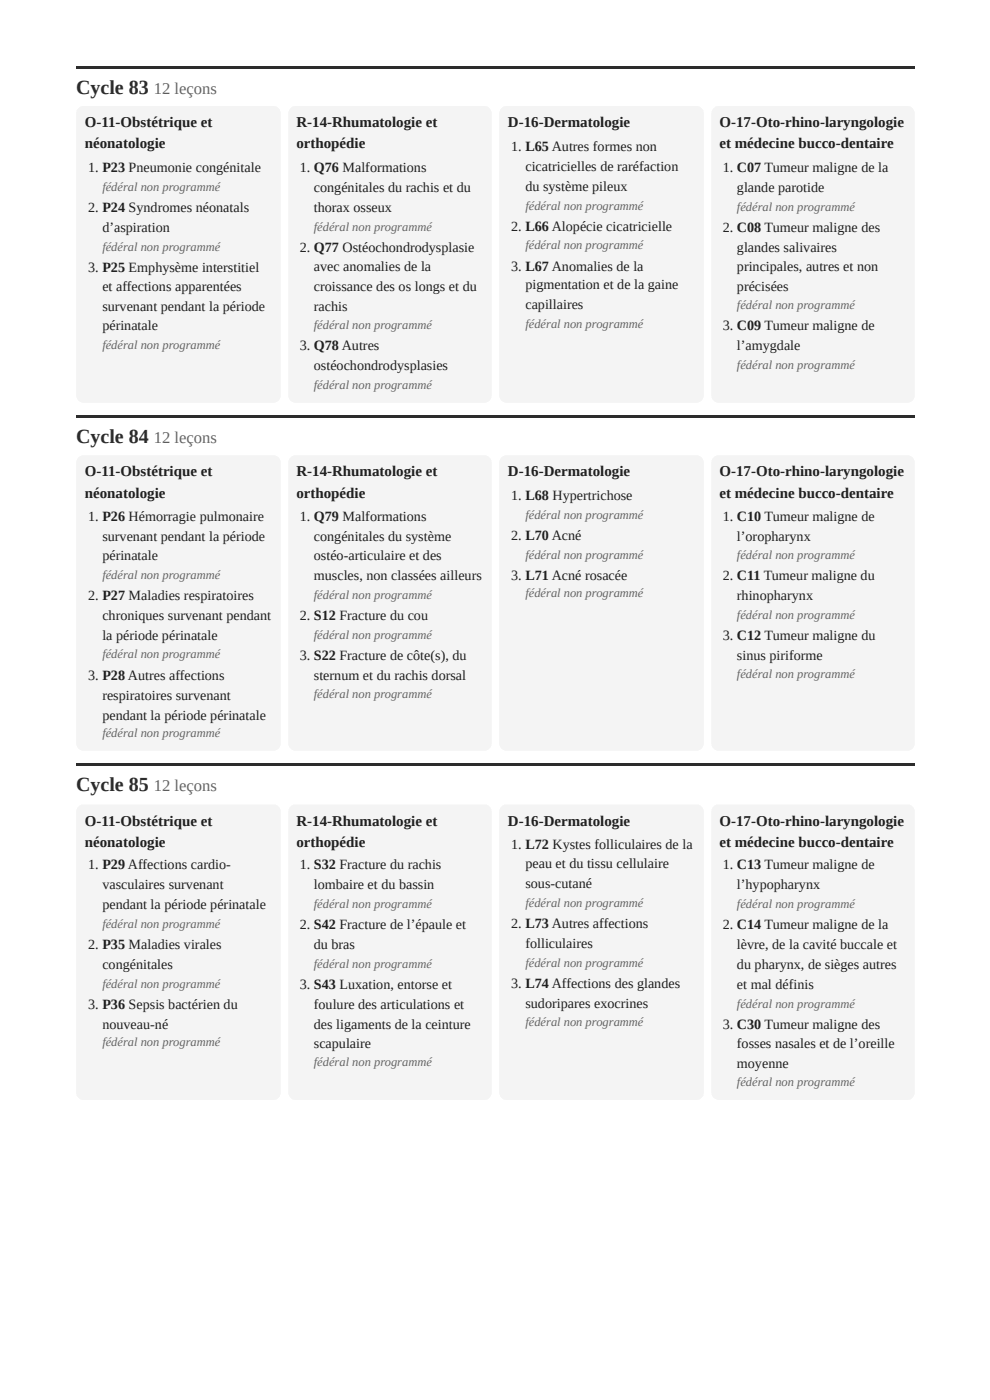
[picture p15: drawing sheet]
<svg xmlns="http://www.w3.org/2000/svg" width="210mm" height="297mm" viewBox="0 0 210 297" stroke-linecap="round" stroke-linejoin="round" font-family="sans-serif">
<defs><g id="words">
<g font-size="4.2" fill="#1f3428">
<text x="16.1" y="19.8">Cycle 83</text>
<text x="16.1" y="93.9">Cycle 84</text>
<text x="16.1" y="167.7">Cycle 85</text>
</g>
<g font-size="3.5" fill="#5b6a60">
<text x="32.6" y="19.8">12 leçons</text>
<text x="32.6" y="93.9">12 leçons</text>
<text x="32.6" y="167.7">12 leçons</text>
</g>
<g font-size="3.2" fill="#17231c">
<text x="18" y="27">O-11-Obstétrique et</text>
<text x="62.8" y="27">R-14-Rhumatologie et</text>
<text x="107.7" y="27">D-16-Dermatologie</text>
<text x="152.5" y="27">O-17-Oto-rhino-laryngologie</text>
<text x="18" y="31.5">néonatologie</text>
<text x="62.8" y="31.5">orthopédie</text>
<text x="152.5" y="31.5">et médecine bucco-dentaire</text>
<text x="18" y="101.1">O-11-Obstétrique et</text>
<text x="62.8" y="101.1">R-14-Rhumatologie et</text>
<text x="107.7" y="101.1">D-16-Dermatologie</text>
<text x="152.5" y="101.1">O-17-Oto-rhino-laryngologie</text>
<text x="18" y="105.6">néonatologie</text>
<text x="62.8" y="105.6">orthopédie</text>
<text x="152.5" y="105.6">et médecine bucco-dentaire</text>
<text x="18" y="175.2">O-11-Obstétrique et</text>
<text x="18" y="179.7">néonatologie</text>
<text x="62.8" y="175.2">R-14-Rhumatologie et</text>
<text x="62.8" y="179.7">orthopédie</text>
<text x="107.7" y="175.2">D-16-Dermatologie</text>
<text x="152.5" y="175.2">O-17-Oto-rhino-laryngologie</text>
<text x="152.5" y="179.7">et médecine bucco-dentaire</text>
</g>
<g font-size="3" fill="#17231c">
<text x="108.4" y="32">1. L65 Autres formes non</text>
<text x="18.7" y="36.5">1. P23 Pneumonie congénitale</text>
<text x="63.5" y="36.5">1. Q76 Malformations</text>
<text x="66.5" y="40.7">congénitales du rachis et du</text>
<text x="111.4" y="36.2">cicatricielles de raréfaction</text>
<text x="111.4" y="40.5">du système pileux</text>
<text x="153.2" y="36.5">1. C07 Tumeur maligne de la</text>
<text x="156.2" y="40.7">glande parotide</text>
<text x="18.7" y="45">2. P24 Syndromes néonatals</text>
<text x="66.5" y="45">thorax osseux</text>
<text x="21.7" y="49.2">d’aspiration</text>
<text x="63.5" y="53.4">2. Q77 Ostéochondrodysplasie</text>
<text x="108.4" y="48.9">2. L66 Alopécie cicatricielle</text>
<text x="153.2" y="49.2">2. C08 Tumeur maligne des</text>
<text x="156.2" y="53.4">glandes salivaires</text>
<text x="18.7" y="57.7">3. P25 Emphysème interstitiel</text>
<text x="66.5" y="57.4">avec anomalies de la</text>
<text x="108.4" y="57.4">3. L67 Anomalies de la</text>
<text x="156.2" y="57.4">principales, autres et non</text>
<text x="21.7" y="61.6">et affections apparentées</text>
<text x="21.7" y="65.9">survenant pendant la période</text>
<text x="66.5" y="61.6">croissance des os longs et du</text>
<text x="66.5" y="65.9">rachis</text>
<text x="111.4" y="61.4">pigmentation et de la gaine</text>
<text x="111.4" y="65.6">capillaires</text>
<text x="156.2" y="61.6">précisées</text>
<text x="21.7" y="70.1">périnatale</text>
<text x="153.2" y="70.1">3. C09 Tumeur maligne de</text>
<text x="63.5" y="74.3">3. Q78 Autres</text>
<text x="156.2" y="74.3">l’amygdale</text>
<text x="66.5" y="78.6">ostéochondrodysplasies</text>
<text x="108.4" y="106.1">1. L68 Hypertrichose</text>
<text x="18.7" y="110.6">1. P26 Hémorragie pulmonaire</text>
<text x="63.5" y="110.6">1. Q79 Malformations</text>
<text x="153.2" y="110.6">1. C10 Tumeur maligne de</text>
<text x="21.7" y="114.8">survenant pendant la période</text>
<text x="21.7" y="118.8">périnatale</text>
<text x="66.5" y="114.8">congénitales du système</text>
<text x="66.5" y="118.8">ostéo-articulaire et des</text>
<text x="108.4" y="114.6">2. L70 Acné</text>
<text x="156.2" y="114.8">l’oropharynx</text>
<text x="66.5" y="123">muscles, non classées ailleurs</text>
<text x="108.4" y="123">3. L71 Acné rosacée</text>
<text x="153.2" y="123">2. C11 Tumeur maligne du</text>
<text x="18.7" y="127.3">2. P27 Maladies respiratoires</text>
<text x="21.7" y="131.5">chroniques survenant pendant</text>
<text x="63.5" y="131.5">2. S12 Fracture du cou</text>
<text x="156.2" y="127.3">rhinopharynx</text>
<text x="21.7" y="135.7">la période périnatale</text>
<text x="153.2" y="135.7">3. C12 Tumeur maligne du</text>
<text x="63.5" y="140">3. S22 Fracture de côte(s), du</text>
<text x="156.2" y="140">sinus piriforme</text>
<text x="18.7" y="144.2">3. P28 Autres affections</text>
<text x="21.7" y="148.4">respiratoires survenant</text>
<text x="66.5" y="144.2">sternum et du rachis dorsal</text>
<text x="21.7" y="152.7">pendant la période périnatale</text>
<text x="18.7" y="184.4">1. P29 Affections cardio-</text>
<text x="63.5" y="184.4">1. S32 Fracture du rachis</text>
<text x="108.4" y="180.2">1. L72 Kystes folliculaires de la</text>
<text x="111.4" y="184.2">peau et du tissu cellulaire</text>
<text x="153.2" y="184.4">1. C13 Tumeur maligne de</text>
<text x="21.7" y="188.6">vasculaires survenant</text>
<text x="66.5" y="188.6">lombaire et du bassin</text>
<text x="111.4" y="188.4">sous-cutané</text>
<text x="156.2" y="188.6">l’hypopharynx</text>
<text x="21.7" y="192.9">pendant la période périnatale</text>
<text x="63.5" y="197.1">2. S42 Fracture de l’épaule et</text>
<text x="108.4" y="196.9">2. L73 Autres affections</text>
<text x="153.2" y="197.1">2. C14 Tumeur maligne de la</text>
<text x="18.7" y="201.3">2. P35 Maladies virales</text>
<text x="66.5" y="201.3">du bras</text>
<text x="111.4" y="201.1">folliculaires</text>
<text x="156.2" y="201.3">lèvre, de la cavité buccale et</text>
<text x="21.7" y="205.6">congénitales</text>
<text x="63.5" y="209.8">3. S43 Luxation, entorse et</text>
<text x="108.4" y="209.6">3. L74 Affections des glandes</text>
<text x="156.2" y="205.6">du pharynx, de sièges autres</text>
<text x="156.2" y="209.8">et mal définis</text>
<text x="18.7" y="214">3. P36 Sepsis bactérien du</text>
<text x="66.5" y="214">foulure des articulations et</text>
<text x="111.4" y="213.8">sudoripares exocrines</text>
<text x="21.7" y="218.3">nouveau-né</text>
<text x="66.5" y="218.3">des ligaments de la ceinture</text>
<text x="153.2" y="218.3">3. C30 Tumeur maligne des</text>
<text x="66.5" y="222.3">scapulaire</text>
<text x="156.2" y="222.3">fosses nasales et de l’oreille</text>
<text x="156.2" y="226.5">moyenne</text>
</g>
<g font-size="2.6" fill="#5b6a60">
<text x="21.7" y="40.5">fédéral non programmé</text>
<text x="111.4" y="44.5">fédéral non programmé</text>
<text x="156.2" y="44.7">fédéral non programmé</text>
<text x="21.7" y="53.2">fédéral non programmé</text>
<text x="66.5" y="48.9">fédéral non programmé</text>
<text x="111.4" y="52.9">fédéral non programmé</text>
<text x="156.2" y="65.6">fédéral non programmé</text>
<text x="66.5" y="69.9">fédéral non programmé</text>
<text x="111.4" y="69.6">fédéral non programmé</text>
<text x="21.7" y="74.1">fédéral non programmé</text>
<text x="66.5" y="82.6">fédéral non programmé</text>
<text x="156.2" y="78.3">fédéral non programmé</text>
<text x="111.4" y="110.1">fédéral non programmé</text>
<text x="111.4" y="118.5">fédéral non programmé</text>
<text x="156.2" y="118.5">fédéral non programmé</text>
<text x="21.7" y="122.8">fédéral non programmé</text>
<text x="66.5" y="127">fédéral non programmé</text>
<text x="111.4" y="126.7">fédéral non programmé</text>
<text x="156.2" y="131.2">fédéral non programmé</text>
<text x="66.5" y="135.5">fédéral non programmé</text>
<text x="21.7" y="139.7">fédéral non programmé</text>
<text x="156.2" y="143.9">fédéral non programmé</text>
<text x="66.5" y="148.2">fédéral non programmé</text>
<text x="21.7" y="156.4">fédéral non programmé</text>
<text x="21.7" y="196.9">fédéral non programmé</text>
<text x="66.5" y="192.6">fédéral non programmé</text>
<text x="111.4" y="192.4">fédéral non programmé</text>
<text x="156.2" y="192.6">fédéral non programmé</text>
<text x="21.7" y="209.6">fédéral non programmé</text>
<text x="66.5" y="205.3">fédéral non programmé</text>
<text x="111.4" y="205.1">fédéral non programmé</text>
<text x="156.2" y="213.8">fédéral non programmé</text>
<text x="21.7" y="222">fédéral non programmé</text>
<text x="111.4" y="217.8">fédéral non programmé</text>
<text x="66.5" y="226.2">fédéral non programmé</text>
<text x="156.2" y="230.5">fédéral non programmé</text>
</g>
</g></defs>
<g fill="#1f3428">
<path d="M16.1 14h177.8v.6h-177.8z"/>
<path d="M16.1 88.1h177.8v.5h-177.8z"/>
<path d="M16.1 161.9h177.8v.6h-177.8z"/>
</g>
<g fill="#f3f5f2">
<path d="M16.6 23l.5-.4 .6-.1h40.2a1.59 1.59 0 0 1 1.6 1.6v59.8a1.59 1.59 0 0 1-1.6 1.6h-40.2a1.59 1.59 0 0 1-1.6-1.6v-59.8l.2-.6z"/>
<path d="M61.6 23l.5-.4 .6-.1h40a1.59 1.59 0 0 1 1.5 1.6v59.8a1.59 1.59 0 0 1-1.5 1.6h-40a1.59 1.59 0 0 1-1.6-1.6v-59.8l.1-.6z"/>
<path d="M106.3 23l.5-.4 .6-.1h40.2a1.59 1.59 0 0 1 1.6 1.6v59.8a1.59 1.59 0 0 1-1.6 1.6h-40.2a1.59 1.59 0 0 1-1.6-1.6v-59.8l.2-.6z"/>
<path d="M151.3 23l.5-.4 .6-.1h40a1.59 1.59 0 0 1 1.5 1.6v59.8a1.59 1.59 0 0 1-1.5 1.6h-40a1.59 1.59 0 0 1-1.6-1.6v-59.8l.1-.6z"/>
<path d="M16.6 97l.5-.3 .6-.1h40.2a1.59 1.59 0 0 1 1.6 1.6v59.5a1.59 1.59 0 0 1-1.6 1.6h-40.2a1.59 1.59 0 0 1-1.6-1.6v-59.5l.2-.6z"/>
<path d="M61.6 97l.5-.3 .6-.1h40a1.59 1.59 0 0 1 1.5 1.6v59.5a1.59 1.59 0 0 1-1.5 1.6h-40a1.59 1.59 0 0 1-1.6-1.6v-59.5l.1-.6z"/>
<path d="M106.3 97l.5-.3 .6-.1h40.2a1.59 1.59 0 0 1 1.6 1.6v59.5a1.59 1.59 0 0 1-1.6 1.6h-40.2a1.59 1.59 0 0 1-1.6-1.6v-59.5l.2-.6z"/>
<path d="M151.3 97l.5-.3 .6-.1h40a1.59 1.59 0 0 1 1.5 1.6v59.5a1.59 1.59 0 0 1-1.5 1.6h-40a1.59 1.59 0 0 1-1.6-1.6v-59.5l.1-.6z"/>
<path d="M16.6 171.1l.5-.3 .6-.1h40.2a1.59 1.59 0 0 1 1.6 1.5v59.6a1.59 1.59 0 0 1-1.6 1.6h-40.2a1.59 1.59 0 0 1-1.6-1.6v-59.6l.2-.6z"/>
<path d="M61.6 171.1l.5-.3 .6-.1h40a1.59 1.59 0 0 1 1.5 1.5v59.6a1.59 1.59 0 0 1-1.5 1.6h-40a1.59 1.59 0 0 1-1.6-1.6v-59.6l.1-.6z"/>
<path d="M106.3 171.1l.5-.3 .6-.1h40.2a1.59 1.59 0 0 1 1.6 1.5v59.6a1.59 1.59 0 0 1-1.6 1.6h-40.2a1.59 1.59 0 0 1-1.6-1.6v-59.6l.2-.6z"/>
<path d="M151.3 171.1l.5-.3 .6-.1h40a1.59 1.59 0 0 1 1.5 1.5v59.6a1.59 1.59 0 0 1-1.5 1.6h-40a1.59 1.59 0 0 1-1.6-1.6v-59.6l.1-.6z"/>
</g>
<use href="#words"/>
</svg>
